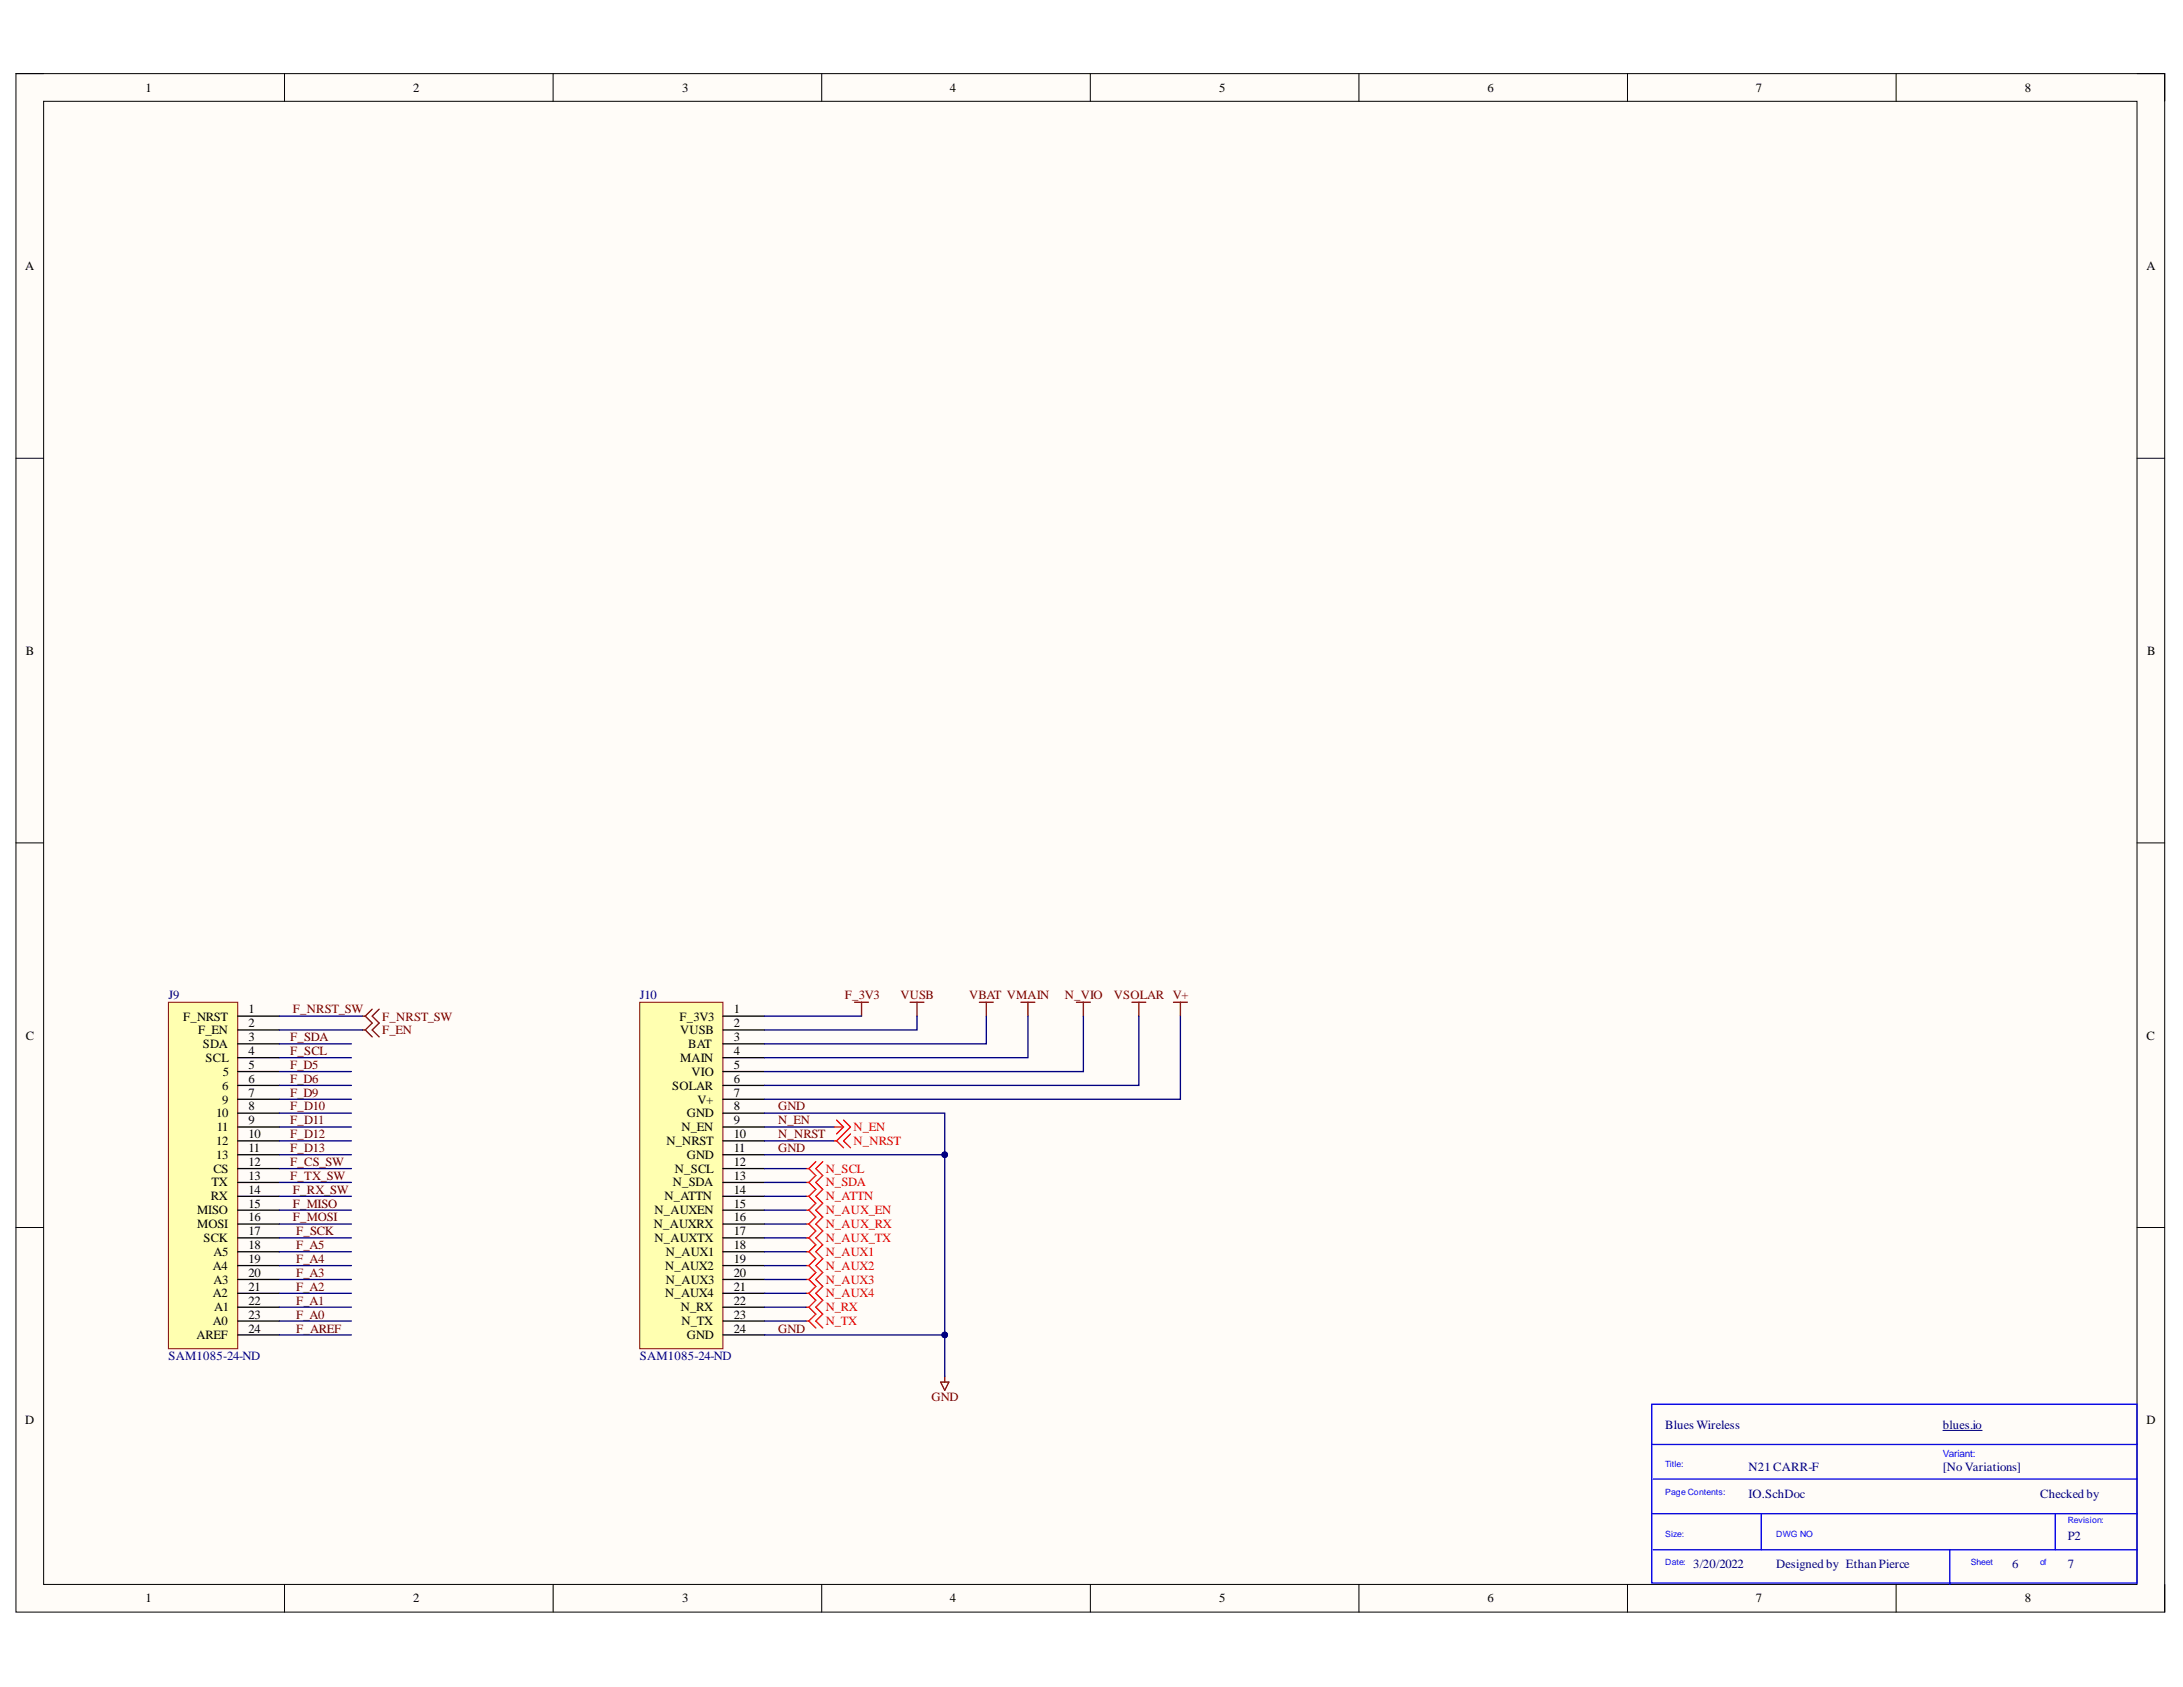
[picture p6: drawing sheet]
<svg xmlns="http://www.w3.org/2000/svg" width="279mm" height="216mm" viewBox="0 0 279 216" stroke-linecap="round" stroke-linejoin="round" font-family="sans-serif">
<defs><g id="words">
<g font-size="1.6">
<text x="18.6" y="11.8">1</text>
<text x="52.9" y="11.8">2</text>
<text x="87.3" y="11.8">3</text>
<text x="121.6" y="11.8">4</text>
<text x="156" y="11.8">5</text>
<text x="190.4" y="11.8">6</text>
<text x="224.7" y="11.8">7</text>
<text x="259.2" y="11.8">8</text>
<text x="3.2" y="34.6">A</text>
<text x="274.7" y="34.6">A</text>
<text x="3.3" y="83.8">B</text>
<text x="274.8" y="83.8">B</text>
<text x="23.4" y="130.6">F_NRST</text>
<text x="31.8" y="129.7">1</text>
<text x="31.8" y="131.5">2</text>
<text x="87" y="130.6">F_3V3</text>
<text x="93.9" y="129.7">1</text>
<text x="93.9" y="131.5">2</text>
<text x="3.3" y="133.1">C</text>
<text x="25.4" y="132.4">F_EN</text>
<text x="26" y="134.2">SDA</text>
<text x="26.3" y="135.9">SCL</text>
<text x="28.5" y="137.7">5</text>
<text x="31.8" y="133.2">3</text>
<text x="31.8" y="135">4</text>
<text x="31.8" y="136.8">5</text>
<text x="87.1" y="132.4">VUSB</text>
<text x="87.1" y="135.9">MAIN</text>
<text x="88.1" y="134.2">BAT</text>
<text x="88.5" y="137.7">VIO</text>
<text x="93.9" y="133.2">3</text>
<text x="93.9" y="135">4</text>
<text x="93.9" y="136.8">5</text>
<text x="274.7" y="133.1">C</text>
<text x="27.7" y="143">10</text>
<text x="28.4" y="139.5">6</text>
<text x="28.4" y="141.3">9</text>
<text x="31.8" y="138.6">6</text>
<text x="31.8" y="140.3">7</text>
<text x="31.8" y="142.1">8</text>
<text x="31.8" y="143.9">9</text>
<text x="86" y="139.5">SOLAR</text>
<text x="87.9" y="143">GND</text>
<text x="89.3" y="141.3">V+</text>
<text x="93.9" y="138.6">6</text>
<text x="93.9" y="140.3">7</text>
<text x="93.9" y="142.1">8</text>
<text x="93.9" y="143.9">9</text>
<text x="27.7" y="146.5">12</text>
<text x="27.7" y="148.3">13</text>
<text x="27.8" y="144.7">11</text>
<text x="31.8" y="145.7">10</text>
<text x="31.8" y="147.4">11</text>
<text x="31.8" y="149.2">12</text>
<text x="85.3" y="146.5">N_NRST</text>
<text x="87.2" y="144.7">N_EN</text>
<text x="87.9" y="148.3">GND</text>
<text x="93.9" y="145.7">10</text>
<text x="93.9" y="147.4">11</text>
<text x="93.9" y="149.2">12</text>
<text x="25.2" y="155.4">MISO</text>
<text x="27" y="153.6">RX</text>
<text x="27.1" y="151.8">TX</text>
<text x="27.3" y="150.1">CS</text>
<text x="31.8" y="151">13</text>
<text x="31.8" y="152.8">14</text>
<text x="31.8" y="154.5">15</text>
<text x="83.8" y="155.4">N_AUXEN</text>
<text x="85" y="153.6">N_ATTN</text>
<text x="86.1" y="151.8">N_SDA</text>
<text x="86.4" y="150.1">N_SCL</text>
<text x="93.9" y="151">13</text>
<text x="93.9" y="152.8">14</text>
<text x="93.9" y="154.5">15</text>
<text x="25.2" y="157.2">MOSI</text>
<text x="26.1" y="158.9">SCK</text>
<text x="27.3" y="160.7">A5</text>
<text x="31.8" y="156.3">16</text>
<text x="31.8" y="158.1">17</text>
<text x="31.8" y="159.9">18</text>
<text x="31.8" y="161.7">19</text>
<text x="83.7" y="157.2">N_AUXRX</text>
<text x="83.8" y="158.9">N_AUXTX</text>
<text x="85.2" y="160.7">N_AUX1</text>
<text x="93.9" y="156.3">16</text>
<text x="93.9" y="158.1">17</text>
<text x="93.9" y="159.9">18</text>
<text x="93.9" y="161.7">19</text>
<text x="27.2" y="162.5">A4</text>
<text x="27.2" y="166.1">A2</text>
<text x="27.3" y="164.3">A3</text>
<text x="27.4" y="167.8">A1</text>
<text x="31.8" y="163.4">20</text>
<text x="31.8" y="165.2">21</text>
<text x="31.8" y="167">22</text>
<text x="85.1" y="162.5">N_AUX2</text>
<text x="85.1" y="166.1">N_AUX4</text>
<text x="85.2" y="164.3">N_AUX3</text>
<text x="87.1" y="167.8">N_RX</text>
<text x="93.9" y="163.4">20</text>
<text x="93.9" y="165.2">21</text>
<text x="93.9" y="167">22</text>
<text x="25.1" y="171.4">AREF</text>
<text x="27.2" y="169.6">A0</text>
<text x="31.8" y="168.8">23</text>
<text x="31.8" y="170.5">24</text>
<text x="87.2" y="169.6">N_TX</text>
<text x="87.9" y="171.4">GND</text>
<text x="93.9" y="168.8">23</text>
<text x="93.9" y="170.5">24</text>
<text x="3.2" y="182.2">D</text>
<text x="274.7" y="182.2">D</text>
<text x="18.6" y="205">1</text>
<text x="52.9" y="205">2</text>
<text x="87.3" y="205">3</text>
<text x="121.6" y="205">4</text>
<text x="156" y="205">5</text>
<text x="190.4" y="205">6</text>
<text x="224.7" y="205">7</text>
<text x="259.2" y="205">8</text>
</g>
<g font-size="1.6" fill="#000080">
<text x="21.6" y="127.9">J9</text>
<text x="81.9" y="127.9">J10</text>
<text x="21.6" y="174">SAM1085-24-ND</text>
<text x="81.9" y="174">SAM1085-24-ND</text>
<text x="213.1" y="182.9">Blues Wireless</text>
<text x="248.7" y="182.9">blues.io</text>
<text x="223.8" y="191.8">IO.SchDoc</text>
<text x="223.8" y="188.2">N21 CARR-F</text>
<text x="248.7" y="188.2">[No Variations]</text>
<text x="261.1" y="191.8">Checked by</text>
<text x="264.7" y="197.1">P2</text>
<text x="216.7" y="200.6">3/20/2022</text>
<text x="227.3" y="200.6">Designed by Ethan Pierce</text>
<text x="257.6" y="200.6">6</text>
<text x="264.7" y="200.6">7</text>
</g>
<g font-size="1.6" fill="#800000">
<text x="37.5" y="129.7">F_NRST_SW</text>
<text x="48.9" y="130.6">F_NRST_SW</text>
<text x="108.1" y="127.9">F_3V3</text>
<text x="115.2" y="127.9">VUSB</text>
<text x="124" y="127.9">VBAT VMAIN</text>
<text x="136.3" y="127.9">N_VIO</text>
<text x="142.6" y="127.9">VSOLAR V+</text>
<text x="48.9" y="132.4">F_EN</text>
<text x="99.6" y="143.9">N_EN</text>
<text x="99.6" y="142.1">GND</text>
<text x="99.6" y="145.7">N_NRST</text>
<text x="99.6" y="147.4">GND</text>
<text x="99.6" y="170.5">GND</text>
<text x="119.2" y="179.3">GND</text>
</g>
<g font-size="1.6" fill="#600">
<text x="37.1" y="136.8">F_D5</text>
<text x="37.1" y="135">F_SCL</text>
<text x="37.1" y="133.2">F_SDA</text>
<text x="37.1" y="143.9">F_D11</text>
<text x="37.1" y="142.1">F_D10</text>
<text x="37.1" y="140.3">F_D9</text>
<text x="37.1" y="138.6">F_D6</text>
<text x="37.1" y="149.2">F_CS_SW</text>
<text x="37.1" y="147.4">F_D13</text>
<text x="37.1" y="145.7">F_D12</text>
<text x="37.1" y="151">F_TX_SW</text>
<text x="37.5" y="154.5">F_MISO</text>
<text x="37.5" y="152.8">F_RX_SW</text>
<text x="37.5" y="156.3">F_MOSI</text>
<text x="37.9" y="161.7">F_A4</text>
<text x="37.9" y="159.9">F_A5</text>
<text x="37.9" y="158.1">F_SCK</text>
<text x="37.9" y="167">F_A1</text>
<text x="37.9" y="165.2">F_A2</text>
<text x="37.9" y="163.4">F_A3</text>
<text x="37.9" y="170.5">F_AREF</text>
<text x="37.9" y="168.8">F_A0</text>
</g>
<g font-size="1.6" fill="#f00">
<text x="109.2" y="146.5">N_NRST</text>
<text x="109.2" y="144.7">N_EN</text>
<text x="105.7" y="155.4">N_AUX_EN</text>
<text x="105.7" y="153.6">N_ATTN</text>
<text x="105.7" y="151.8">N_SDA</text>
<text x="105.7" y="150.1">N_SCL</text>
<text x="105.7" y="157.2">N_AUX_RX</text>
<text x="105.7" y="158.9">N_AUX_TX</text>
<text x="105.7" y="160.7">N_AUX1</text>
<text x="105.7" y="162.5">N_AUX2</text>
<text x="105.7" y="164.3">N_AUX3</text>
<text x="105.7" y="166.1">N_AUX4</text>
<text x="105.7" y="167.8">N_RX</text>
<text x="105.7" y="169.6">N_TX</text>
</g>
<text font-size="1.3" fill="#00f" x="248.7" y="186.5">Variant:</text>
<g font-size="1.1" fill="#00f">
<text x="213.1" y="187.8">Title:</text>
<text x="213.1" y="191.3">Page Contents:</text>
<text x="213.1" y="196.7">Size:</text>
<text x="227.3" y="196.7">DWG NO</text>
<text x="264.7" y="194.9">Revision:</text>
<text x="213.1" y="200.2">Date:</text>
<text x="252.2" y="200.2">Sheet</text>
<text x="261.1" y="200.2">of</text>
</g>
</g></defs>
<path d="M2 9.4h275.1v196.9h-275.1z" fill-rule="evenodd" fill="#fffcf8"/>
<path d="M2 9.4h275.1v196.9h-275.1z" fill="none" stroke="#000" stroke-width=".13"/>
<path d="M5.6 13h267.9v189.8h-267.9z" fill-rule="evenodd" fill="#fffcf8"/>
<g fill="none" stroke="#000" stroke-width=".13">
<path d="M2 9.4h3.6M5.6 13h267.9v189.8h-267.9zM36.4 9.4v3.6M70.8 9.4v3.6M105.2 9.4v3.6M139.5 9.4v3.6M173.9 9.4v3.6M208.3 9.4v3.6M242.7 9.4v3.6M273.5 9.4h3.6v3.6M2 58.6h3.6M273.5 58.6h3.6"/>
<path d="M2 107.9h3.6M273.5 107.9h3.6M2 157.1h3.6M273.5 157.1h3.6M36.4 202.8v3.5M70.8 202.8v3.5M105.2 202.8v3.5M139.6 202.8v3.5M173.9 202.8v3.5M208.3 202.8v3.5M242.7 202.8v3.5M277.1 202.8v3.5"/>
</g>
<path d="M211.4 179.7h62.1v22.9h-62.1zM211.4 184.9h62.1M211.4 193.7h62.1M211.6 198.3h61.9M211.6 189.3h61.9M225.4 193.7v4.6M249.6 198.3v4.5M263 193.7v4.6" fill="none" stroke="#00f" stroke-width=".17"/>
<path d="M248.7 183.1h5" fill="none" stroke="#000080" stroke-width=".13"/>
<g fill="none" stroke="#800000" stroke-width=".17">
<path d="M46.4 130h.4M46.4 131.8h.4M46.8 130l.8 .9-.8 .9M46.8 131.8l.8 .9M47.6 129.2l-.8 .8M48.5 129.2l-.9 .8 .9 .9-.9 .9 .9 .9M109.4 128.3h1.8M110.3 128.3v1.7M116.5 128.3h1.8M117.4 128.3v1.7M125.4 128.3h1.7M126.2 128.3v1.7"/>
<path d="M130.7 128.3h1.7M131.6 128.3v1.7M137.8 128.3h1.7M138.7 128.3v1.7M144.9 128.3h1.7M145.8 128.3v1.7M150.2 128.3h1.8M151.1 128.3v1.7M120.4 176.9h1l-.5 1zM120.9 176.2v.7"/>
</g>
<g fill="none" stroke="#f00" stroke-width=".17">
<path d="M103.2 154.9h.3M103.2 156.7h.3M103.2 158.4h.3M103.2 153.1h.3M103.2 151.3h.3M103.2 149.6h.3M103.5 154.9l.9 .9-.9 .9M103.5 153.1l.9 .9-.9 .9M103.5 156.7l.9 .8-.9 .9M103.5 158.4l.9 .9-.9 .9M103.5 151.3l.9 .9-.9 .9M103.5 149.6l.9 .8-.9 .9"/>
<path d="M104.4 148.7l-.9 .9M105.3 148.7l-.9 .9 .9 .8-.9 .9 .9 .9-.9 .9 .9 .9-.9 .9 .9 .9-.9 .9 .9 .8-.9 .9 .9 .9-.9 .9 .9 .9-.9 .9 .9 .9-.9 .8 .9 .9-.9 .9 .9 .9-.9 .9 .9 .9-.9 .9 .9 .9M106.7 146h.4M106.7 144.2h1.3M107.1 146l.9 .9M107.1 143.3l.9 .9M108 143.3l.9 .9-1.8 1.8M108 144.2l-.9 .9M108.9 145.1l-.9 .9 .9 .9M103.2 160.2h.3M103.2 162h.3M103.2 163.7h.3"/>
<path d="M103.2 165.5h.3M103.2 167.3h.3M103.2 169.1h.3M103.5 160.2l.9 .9-.9 .9M103.5 162l.9 .9-.9 .8M103.5 163.7l.9 .9-.9 .9M103.5 165.5l.9 .9-.9 .9M103.5 167.3l.9 .9-.9 .9M103.5 169.1l.9 .9"/>
</g>
<path d="M21.6 128.3h8.8v44.3h-8.8z" fill-rule="evenodd" fill="#ffffb0"/>
<path d="M21.6 128.3h8.8v44.3h-8.8z" fill="none" stroke="#800000" stroke-width=".13"/>
<g fill="none" stroke="#000" stroke-width=".17">
<path d="M30.4 130h5.3M30.4 131.8h5.3M30.4 133.6h5.3M30.4 135.4h5.3M30.4 137.1h5.3M30.4 138.9h5.3M30.4 140.7h5.3M30.4 142.5h5.3M30.4 144.2h5.3M30.4 146h5.3M30.4 147.8h5.3M30.4 149.6h5.3"/>
<path d="M30.4 151.3h5.3M30.4 153.1h5.3M30.4 154.9h5.3M30.4 156.7h5.3M30.4 158.4h5.3M30.4 160.2h5.3M30.4 162h5.3M30.4 163.7h5.3M30.4 165.5h5.3M30.4 167.3h5.3M30.4 169.1h5.3M30.4 170.8h5.3"/>
</g>
<path d="M81.9 128.3h10.6v44.3h-10.6z" fill-rule="evenodd" fill="#ffffb0"/>
<path d="M81.9 128.3h10.6v44.3h-10.6z" fill="none" stroke="#800000" stroke-width=".13"/>
<g fill="none" stroke="#000" stroke-width=".17">
<path d="M92.5 130h5.4M92.5 131.8h5.4M92.5 133.6h5.4M92.5 135.4h5.4M92.5 137.1h5.4M92.5 138.9h5.4M92.5 140.7h5.4M92.5 142.5h5.4M92.5 144.2h5.4M92.5 146h5.4M92.5 147.8h5.4M92.5 149.6h5.4"/>
<path d="M92.5 151.3h5.4M92.5 153.1h5.4M92.5 154.9h5.4M92.5 156.7h5.4M92.5 158.4h5.4M92.5 160.2h5.4M92.5 162h5.4M92.5 163.7h5.4M92.5 165.5h5.4M92.5 167.3h5.4M92.5 169.1h5.4M92.5 170.8h5.4"/>
</g>
<g fill="none" stroke="#000080" stroke-width=".17">
<path d="M35.7 138.9h9.3M35.7 137.1h9.3M35.7 135.4h9.3M35.7 133.6h9.3M35.7 131.8h10.7M35.7 130h10.7M97.9 130h12.4M117.4 130v1.8h-19.5M126.2 130v3.6h-28.3M131.6 130v5.4h-33.7M138.7 130v7.1h-40.8M145.8 130v8.9h-47.9"/>
<path d="M151.1 130v10.7h-53.2M35.7 158.4h9.3M35.7 156.7h9.3M35.7 154.9h9.3M35.7 153.1h9.3M35.7 151.3h9.3M35.7 149.6h9.3M35.7 147.8h9.3M35.7 146h9.3M35.7 144.2h9.3M35.7 142.5h9.3M35.7 140.7h9.3"/>
<path d="M97.9 158.4h5.3M97.9 156.7h5.3M97.9 154.9h5.3M97.9 153.1h5.3M97.9 151.3h5.3M97.9 149.6h5.3M97.9 146h8.8M97.9 144.2h8.8M35.7 170.8h9.3M35.7 169.1h9.3M35.7 167.3h9.3M35.7 165.5h9.3"/>
<path d="M35.7 163.7h9.3M35.7 162h9.3M35.7 160.2h9.3M97.9 170.8h23M97.9 169.1h5.3M97.9 167.3h5.3M97.9 165.5h5.3M97.9 163.7h5.3M97.9 162h5.3M97.9 160.2h5.3"/>
</g>
<circle cx="120.9" cy="170.8" r=".36" fill="#000080"/>
<circle cx="120.9" cy="170.8" r=".36" fill="none" stroke="#000080" stroke-width=".13"/>
<path d="M97.9 147.8h23" fill="none" stroke="#000080" stroke-width=".17"/>
<circle cx="120.9" cy="147.8" r=".36" fill="#000080"/>
<circle cx="120.9" cy="147.8" r=".36" fill="none" stroke="#000080" stroke-width=".13"/>
<path d="M97.9 142.5h23v33.7" fill="none" stroke="#000080" stroke-width=".17"/>
<circle cx="120.9" cy="147.8" r=".36" fill="#000080"/>
<circle cx="120.9" cy="147.8" r=".36" fill="none" stroke="#000080" stroke-width=".13"/>
<circle cx="120.9" cy="170.8" r=".36" fill="#000080"/>
<circle cx="120.9" cy="170.8" r=".36" fill="none" stroke="#000080" stroke-width=".13"/>
<use href="#words"/>
</svg>
